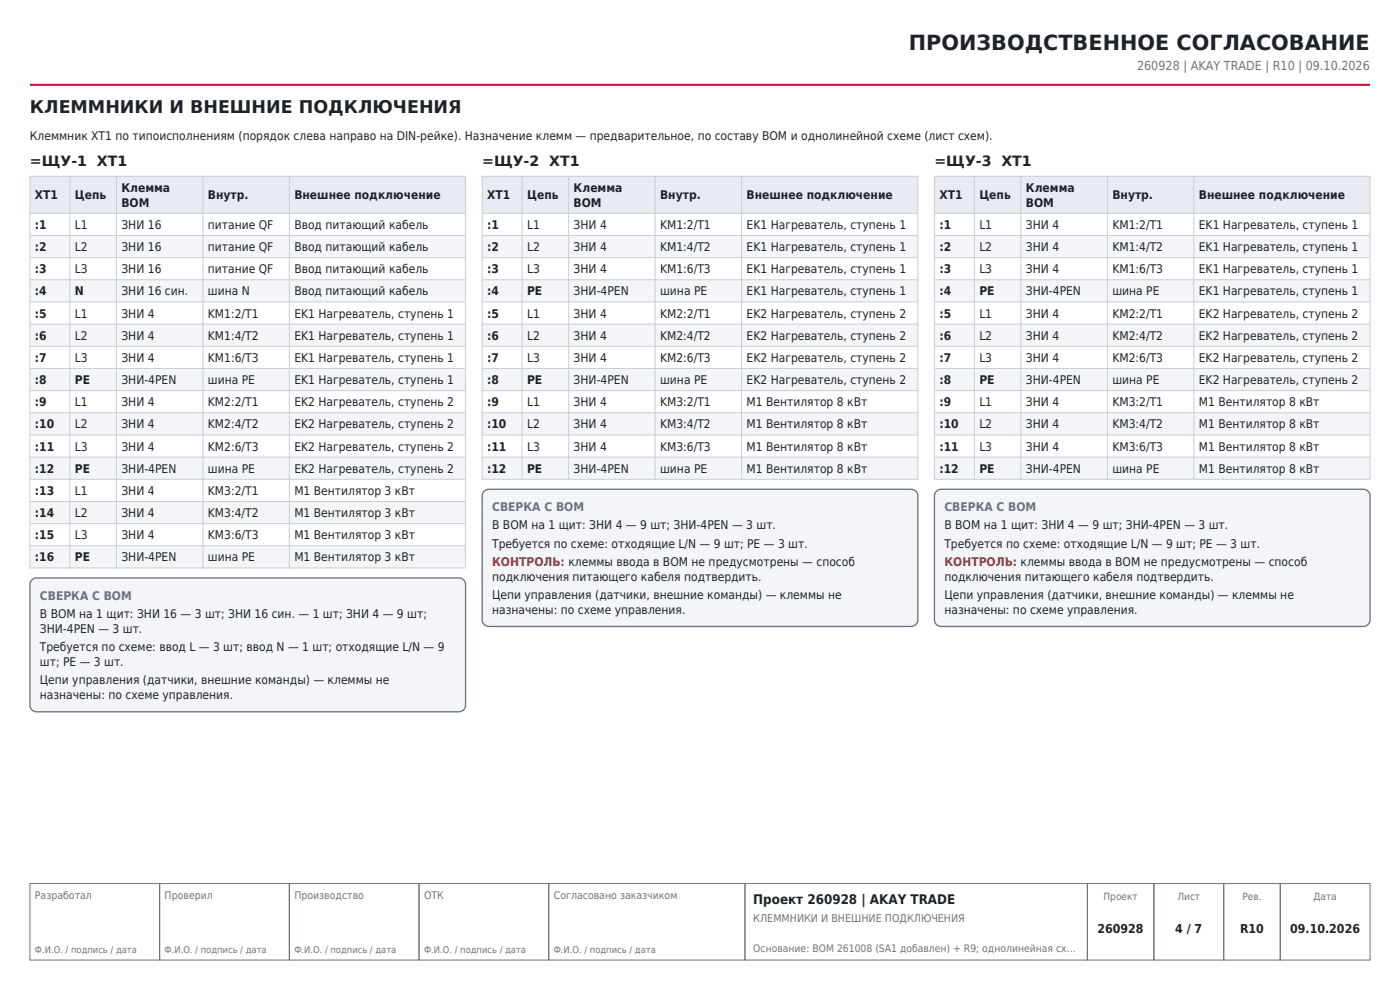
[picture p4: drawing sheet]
<svg xmlns="http://www.w3.org/2000/svg" width="297mm" height="210mm" viewBox="0 0 297 210" stroke-linecap="round" stroke-linejoin="round" font-family="sans-serif">
<defs><g id="words">
<text font-size="4.4" fill="#1f2329" x="192.8" y="10.6">ПРОИЗВОДСТВЕННОЕ СОГЛАСОВАНИЕ</text>
<text font-size="3.7" fill="#1f2329" x="6.3" y="24">КЛЕММНИКИ И ВНЕШНИЕ ПОДКЛЮЧЕНИЯ</text>
<g font-size="3" fill="#1f2329">
<text x="6.3" y="35.3">=ЩУ-1 XT1</text>
<text x="102.3" y="35.3">=ЩУ-2 XT1</text>
<text x="198.2" y="35.3">=ЩУ-3 XT1</text>
</g>
<text font-size="2.8" fill="#1f2329" x="159.8" y="191.7">Проект 260928 | AKAY TRADE</text>
<text font-size="2.6" fill="#6b7280" x="241.2" y="14.8">260928 | AKAY TRADE | R10 | 09.10.2026</text>
<g font-size="2.6" fill="#1f2329">
<text x="232.8" y="198">260928</text>
<text x="249.3" y="198">4 / 7</text>
<text x="263.1" y="198">R10</text>
<text x="273.7" y="198">09.10.2026</text>
</g>
<g font-size="2.5" fill="#1f2329">
<text x="6.3" y="29.6">Клеммник XT1 по типоисполнениям (порядок слева направо на DIN-рейке). Назначение клемм — предварительное, по составу BOM и однолинейной схеме (лист схем).</text>
<text x="25.8" y="40.7">Клемма</text>
<text x="121.7" y="40.7">Клемма</text>
<text x="217.6" y="40.7">Клемма</text>
<text x="7.4" y="42.3">XT1</text>
<text x="15.9" y="42.3">Цепь</text>
<text x="25.8" y="43.9">BOM</text>
<text x="44.1" y="42.3">Внутр.</text>
<text x="62.4" y="42.3">Внешнее подключение</text>
<text x="103.4" y="42.3">XT1</text>
<text x="111.8" y="42.3">Цепь</text>
<text x="121.7" y="43.9">BOM</text>
<text x="140" y="42.3">Внутр.</text>
<text x="158.4" y="42.3">Внешнее подключение</text>
<text x="199.3" y="42.3">XT1</text>
<text x="207.8" y="42.3">Цепь</text>
<text x="217.6" y="43.9">BOM</text>
<text x="236" y="42.3">Внутр.</text>
<text x="254.3" y="42.3">Внешнее подключение</text>
<text x="7.4" y="48.6">:1</text>
<text x="7.4" y="53.3">:2</text>
<text x="15.9" y="48.6">L1</text>
<text x="15.9" y="53.3">L2</text>
<text x="25.8" y="48.6">ЗНИ 16</text>
<text x="25.8" y="53.3">ЗНИ 16</text>
<text x="44.1" y="48.6">питание QF</text>
<text x="44.1" y="53.3">питание QF</text>
<text x="62.4" y="48.6">Ввод питающий кабель</text>
<text x="62.4" y="53.3">Ввод питающий кабель</text>
<text x="103.4" y="48.6">:1</text>
<text x="103.4" y="53.3">:2</text>
<text x="111.8" y="48.6">L1</text>
<text x="111.8" y="53.3">L2</text>
<text x="121.7" y="48.6">ЗНИ 4</text>
<text x="121.7" y="53.3">ЗНИ 4</text>
<text x="140" y="48.6">KM1:2/T1</text>
<text x="140" y="53.3">KM1:4/T2</text>
<text x="158.4" y="48.6">EK1 Нагреватель, ступень 1</text>
<text x="158.4" y="53.3">EK1 Нагреватель, ступень 1</text>
<text x="199.3" y="48.6">:1</text>
<text x="199.3" y="53.3">:2</text>
<text x="207.8" y="48.6">L1</text>
<text x="207.8" y="53.3">L2</text>
<text x="217.6" y="48.6">ЗНИ 4</text>
<text x="217.6" y="53.3">ЗНИ 4</text>
<text x="236" y="48.6">KM1:2/T1</text>
<text x="236" y="53.3">KM1:4/T2</text>
<text x="254.3" y="48.6">EK1 Нагреватель, ступень 1</text>
<text x="254.3" y="53.3">EK1 Нагреватель, ступень 1</text>
<text x="7.4" y="58">:3</text>
<text x="15.9" y="58">L3</text>
<text x="25.8" y="58">ЗНИ 16</text>
<text x="44.1" y="58">питание QF</text>
<text x="62.4" y="58">Ввод питающий кабель</text>
<text x="103.4" y="58">:3</text>
<text x="111.8" y="58">L3</text>
<text x="121.7" y="58">ЗНИ 4</text>
<text x="140" y="58">KM1:6/T3</text>
<text x="158.4" y="58">EK1 Нагреватель, ступень 1</text>
<text x="199.3" y="58">:3</text>
<text x="207.8" y="58">L3</text>
<text x="217.6" y="58">ЗНИ 4</text>
<text x="236" y="58">KM1:6/T3</text>
<text x="254.3" y="58">EK1 Нагреватель, ступень 1</text>
<text x="7.4" y="62.7">:4</text>
<text x="15.9" y="62.7">N</text>
<text x="25.8" y="62.7">ЗНИ 16 син.</text>
<text x="44.1" y="62.7">шина N</text>
<text x="62.4" y="62.7">Ввод питающий кабель</text>
<text x="103.4" y="62.7">:4</text>
<text x="111.8" y="62.7">PE</text>
<text x="121.7" y="62.7">ЗНИ-4PEN</text>
<text x="140" y="62.7">шина PE</text>
<text x="158.4" y="62.7">EK1 Нагреватель, ступень 1</text>
<text x="199.3" y="62.7">:4</text>
<text x="207.8" y="62.7">PE</text>
<text x="217.6" y="62.7">ЗНИ-4PEN</text>
<text x="236" y="62.7">шина PE</text>
<text x="254.3" y="62.7">EK1 Нагреватель, ступень 1</text>
<text x="7.4" y="67.4">:5</text>
<text x="15.9" y="67.4">L1</text>
<text x="25.8" y="67.4">ЗНИ 4</text>
<text x="44.1" y="67.4">KM1:2/T1</text>
<text x="62.4" y="67.4">EK1 Нагреватель, ступень 1</text>
<text x="103.4" y="67.4">:5</text>
<text x="111.8" y="67.4">L1</text>
<text x="121.7" y="67.4">ЗНИ 4</text>
<text x="140" y="67.4">KM2:2/T1</text>
<text x="158.4" y="67.4">EK2 Нагреватель, ступень 2</text>
<text x="199.3" y="67.4">:5</text>
<text x="207.8" y="67.4">L1</text>
<text x="217.6" y="67.4">ЗНИ 4</text>
<text x="236" y="67.4">KM2:2/T1</text>
<text x="254.3" y="67.4">EK2 Нагреватель, ступень 2</text>
<text x="7.4" y="72.1">:6</text>
<text x="7.4" y="76.8">:7</text>
<text x="15.9" y="72.1">L2</text>
<text x="15.9" y="76.8">L3</text>
<text x="25.8" y="72.1">ЗНИ 4</text>
<text x="25.8" y="76.8">ЗНИ 4</text>
<text x="44.1" y="72.1">KM1:4/T2</text>
<text x="44.1" y="76.8">KM1:6/T3</text>
<text x="62.4" y="72.1">EK1 Нагреватель, ступень 1</text>
<text x="62.4" y="76.8">EK1 Нагреватель, ступень 1</text>
<text x="103.4" y="72.1">:6</text>
<text x="103.4" y="76.8">:7</text>
<text x="111.8" y="72.1">L2</text>
<text x="111.8" y="76.8">L3</text>
<text x="121.7" y="72.1">ЗНИ 4</text>
<text x="121.7" y="76.8">ЗНИ 4</text>
<text x="140" y="72.1">KM2:4/T2</text>
<text x="140" y="76.8">KM2:6/T3</text>
<text x="158.4" y="72.1">EK2 Нагреватель, ступень 2</text>
<text x="158.4" y="76.8">EK2 Нагреватель, ступень 2</text>
<text x="199.3" y="72.1">:6</text>
<text x="199.3" y="76.8">:7</text>
<text x="207.8" y="72.1">L2</text>
<text x="207.8" y="76.8">L3</text>
<text x="217.6" y="72.1">ЗНИ 4</text>
<text x="217.6" y="76.8">ЗНИ 4</text>
<text x="236" y="72.1">KM2:4/T2</text>
<text x="236" y="76.8">KM2:6/T3</text>
<text x="254.3" y="72.1">EK2 Нагреватель, ступень 2</text>
<text x="254.3" y="76.8">EK2 Нагреватель, ступень 2</text>
<text x="7.4" y="81.5">:8</text>
<text x="15.9" y="81.5">PE</text>
<text x="25.8" y="81.5">ЗНИ-4PEN</text>
<text x="44.1" y="81.5">шина PE</text>
<text x="62.4" y="81.5">EK1 Нагреватель, ступень 1</text>
<text x="103.4" y="81.5">:8</text>
<text x="111.8" y="81.5">PE</text>
<text x="121.7" y="81.5">ЗНИ-4PEN</text>
<text x="140" y="81.5">шина PE</text>
<text x="158.4" y="81.5">EK2 Нагреватель, ступень 2</text>
<text x="199.3" y="81.5">:8</text>
<text x="207.8" y="81.5">PE</text>
<text x="217.6" y="81.5">ЗНИ-4PEN</text>
<text x="236" y="81.5">шина PE</text>
<text x="254.3" y="81.5">EK2 Нагреватель, ступень 2</text>
<text x="7.4" y="86.2">:9</text>
<text x="15.9" y="86.2">L1</text>
<text x="25.8" y="86.2">ЗНИ 4</text>
<text x="44.1" y="86.2">KM2:2/T1</text>
<text x="62.4" y="86.2">EK2 Нагреватель, ступень 2</text>
<text x="103.4" y="86.2">:9</text>
<text x="111.8" y="86.2">L1</text>
<text x="121.7" y="86.2">ЗНИ 4</text>
<text x="140" y="86.2">KM3:2/T1</text>
<text x="158.4" y="86.2">M1 Вентилятор 8 кВт</text>
<text x="199.3" y="86.2">:9</text>
<text x="207.8" y="86.2">L1</text>
<text x="217.6" y="86.2">ЗНИ 4</text>
<text x="236" y="86.2">KM3:2/T1</text>
<text x="254.3" y="86.2">M1 Вентилятор 8 кВт</text>
<text x="7.4" y="90.9">:10</text>
<text x="7.4" y="95.6">:11</text>
<text x="15.9" y="90.9">L2</text>
<text x="15.9" y="95.6">L3</text>
<text x="25.8" y="90.9">ЗНИ 4</text>
<text x="25.8" y="95.6">ЗНИ 4</text>
<text x="44.1" y="90.9">KM2:4/T2</text>
<text x="44.1" y="95.6">KM2:6/T3</text>
<text x="62.4" y="90.9">EK2 Нагреватель, ступень 2</text>
<text x="62.4" y="95.6">EK2 Нагреватель, ступень 2</text>
<text x="103.4" y="90.9">:10</text>
<text x="103.4" y="95.6">:11</text>
<text x="111.8" y="90.9">L2</text>
<text x="111.8" y="95.6">L3</text>
<text x="121.7" y="90.9">ЗНИ 4</text>
<text x="121.7" y="95.6">ЗНИ 4</text>
<text x="140" y="90.9">KM3:4/T2</text>
<text x="140" y="95.6">KM3:6/T3</text>
<text x="158.4" y="90.9">M1 Вентилятор 8 кВт</text>
<text x="158.4" y="95.6">M1 Вентилятор 8 кВт</text>
<text x="199.3" y="90.9">:10</text>
<text x="199.3" y="95.6">:11</text>
<text x="207.8" y="90.9">L2</text>
<text x="207.8" y="95.6">L3</text>
<text x="217.6" y="90.9">ЗНИ 4</text>
<text x="217.6" y="95.6">ЗНИ 4</text>
<text x="236" y="90.9">KM3:4/T2</text>
<text x="236" y="95.6">KM3:6/T3</text>
<text x="254.3" y="90.9">M1 Вентилятор 8 кВт</text>
<text x="254.3" y="95.6">M1 Вентилятор 8 кВт</text>
<text x="7.4" y="100.3">:12</text>
<text x="15.9" y="100.3">PE</text>
<text x="25.8" y="100.3">ЗНИ-4PEN</text>
<text x="44.1" y="100.3">шина PE</text>
<text x="62.4" y="100.3">EK2 Нагреватель, ступень 2</text>
<text x="103.4" y="100.3">:12</text>
<text x="111.8" y="100.3">PE</text>
<text x="121.7" y="100.3">ЗНИ-4PEN</text>
<text x="140" y="100.3">шина PE</text>
<text x="158.4" y="100.3">M1 Вентилятор 8 кВт</text>
<text x="199.3" y="100.3">:12</text>
<text x="207.8" y="100.3">PE</text>
<text x="217.6" y="100.3">ЗНИ-4PEN</text>
<text x="236" y="100.3">шина PE</text>
<text x="254.3" y="100.3">M1 Вентилятор 8 кВт</text>
<text x="7.4" y="105">:13</text>
<text x="15.9" y="105">L1</text>
<text x="25.8" y="105">ЗНИ 4</text>
<text x="44.1" y="105">KM3:2/T1</text>
<text x="62.4" y="105">M1 Вентилятор 3 кВт</text>
<text x="7.4" y="109.7">:14</text>
<text x="15.9" y="109.7">L2</text>
<text x="25.8" y="109.7">ЗНИ 4</text>
<text x="44.1" y="109.7">KM3:4/T2</text>
<text x="62.4" y="109.7">M1 Вентилятор 3 кВт</text>
<text x="104.4" y="112.3">В BOM на 1 щит: ЗНИ 4 — 9 шт; ЗНИ-4PEN — 3 шт.</text>
<text x="200.4" y="112.3">В BOM на 1 щит: ЗНИ 4 — 9 шт; ЗНИ-4PEN — 3 шт.</text>
<text x="7.4" y="114.4">:15</text>
<text x="7.4" y="119.1">:16</text>
<text x="15.9" y="114.4">L3</text>
<text x="15.9" y="119.1">PE</text>
<text x="25.8" y="114.4">ЗНИ 4</text>
<text x="25.8" y="119.1">ЗНИ-4PEN</text>
<text x="44.1" y="114.4">KM3:6/T3</text>
<text x="44.1" y="119.1">шина PE</text>
<text x="62.4" y="114.4">M1 Вентилятор 3 кВт</text>
<text x="62.4" y="119.1">M1 Вентилятор 3 кВт</text>
<text x="104.4" y="116.2">Требуется по схеме: отходящие L/N — 9 шт; PE — 3 шт.</text>
<text x="200.4" y="116.2">Требуется по схеме: отходящие L/N — 9 шт; PE — 3 шт.</text>
<text x="104.4" y="123.2">подключения питающего кабеля подтвердить.</text>
<text x="200.4" y="123.2">подключения питающего кабеля подтвердить.</text>
<text x="8.5" y="131.1">В BOM на 1 щит: ЗНИ 16 — 3 шт; ЗНИ 16 син. — 1 шт; ЗНИ 4 — 9 шт;</text>
<text x="104.4" y="127">Цепи управления (датчики, внешние команды) — клеммы не</text>
<text x="104.4" y="130.2">назначены: по схеме управления.</text>
<text x="200.4" y="127">Цепи управления (датчики, внешние команды) — клеммы не</text>
<text x="200.4" y="130.2">назначены: по схеме управления.</text>
<text x="8.5" y="134.3">ЗНИ-4PEN — 3 шт.</text>
<text x="8.5" y="138.1">Требуется по схеме: ввод L — 3 шт; ввод N — 1 шт; отходящие L/N — 9</text>
<text x="8.5" y="141.3">шт; PE — 3 шт.</text>
<text x="8.5" y="145.1">Цепи управления (датчики, внешние команды) — клеммы не</text>
<text x="8.5" y="148.3">назначены: по схеме управления.</text>
</g>
<g font-size="2.5" fill="#6b7280">
<text x="104.4" y="108.4">СВЕРКА С BOM</text>
<text x="200.4" y="108.4">СВЕРКА С BOM</text>
<text x="8.5" y="127.2">СВЕРКА С BOM</text>
</g>
<g font-size="2.5" fill="#b26b00">
<text x="104.4" y="120">КОНТРОЛЬ: клеммы ввода в BOM не предусмотрены — способ</text>
<text x="200.4" y="120">КОНТРОЛЬ: клеммы ввода в BOM не предусмотрены — способ</text>
</g>
<text font-size="2.3" fill="#6b7280" x="159.8" y="195.5">КЛЕММНИКИ И ВНЕШНИЕ ПОДКЛЮЧЕНИЯ</text>
<g font-size="2.2" fill="#6b7280">
<text x="7.4" y="190.6">Разработал</text>
<text x="34.9" y="190.6">Проверил</text>
<text x="62.4" y="190.6">Производство</text>
<text x="90" y="190.6">ОТК</text>
<text x="117.5" y="190.6">Согласовано заказчиком</text>
<text x="159.8" y="201.9">Основание: BOM 261008 (SA1 добавлен) + R9; однолинейная сх…</text>
</g>
<g font-size="2.1" fill="#6b7280">
<text x="234.1" y="190.9">Проект</text>
<text x="249.8" y="190.9">Лист</text>
<text x="263.6" y="190.9">Рев.</text>
<text x="278.7" y="190.9">Дата</text>
</g>
<g font-size="2" fill="#6b7280">
<text x="7.4" y="202.2">Ф.И.О. / подпись / дата</text>
<text x="34.9" y="202.2">Ф.И.О. / подпись / дата</text>
<text x="62.4" y="202.2">Ф.И.О. / подпись / дата</text>
<text x="90" y="202.2">Ф.И.О. / подпись / дата</text>
<text x="117.5" y="202.2">Ф.И.О. / подпись / дата</text>
</g>
</g></defs>
<path d="M6.3 18h284.4" fill="none" stroke="#c8102e" stroke-width=".42"/>
<path d="M6.3 187.4h27.6v16.2h-27.6zM33.9 187.4h27.5v16.2h-27.5zM61.4 187.4h27.5v16.2h-27.5zM88.9 187.4h27.5v16.2h-27.5zM116.4 187.4h41.6v16.2h-41.6zM158 187.4h72.7v16.2h-72.7zM230.7 187.4h14.1v16.2h-14.1zM244.8 187.4h14.8v16.2h-14.8zM259.6 187.4h12v16.2h-12zM271.6 187.4h19.1v16.2h-19.1z" fill="none" stroke="#6b7280" stroke-width=".21"/>
<path d="M6.3 37.4h92.5v7.8h-92.5z" fill-rule="evenodd" fill="#e8ecf2"/>
<g fill="#f3f5f8">
<path d="M6.3 49.9h92.5v4.7h-92.5z" fill-rule="evenodd"/>
<path d="M6.3 59.4h92.5v4.7h-92.5z" fill-rule="evenodd"/>
<path d="M6.3 68.8h92.5v4.7h-92.5z" fill-rule="evenodd"/>
<path d="M6.3 78.2h92.5v4.7h-92.5z" fill-rule="evenodd"/>
<path d="M6.3 87.6h92.5v4.7h-92.5z" fill-rule="evenodd"/>
<path d="M6.3 97h92.5v4.7h-92.5z" fill-rule="evenodd"/>
<path d="M6.3 106.4h92.5v4.7h-92.5z" fill-rule="evenodd"/>
<path d="M6.3 115.8h92.5v4.7h-92.5z" fill-rule="evenodd"/>
</g>
<g fill="none" stroke="#c9ced6" stroke-width=".21">
<path d="M6.3 37.4h92.5v83.1h-92.5zM14.8 37.4v83.1M24.7 37.4v83.1M43 37.4v83.1M61.4 37.4v83.1M6.3 45.2h92.5M6.3 49.9h92.5M6.3 54.6h92.5M6.3 59.4h92.5M6.3 64.1h92.5M6.3 68.8h92.5M6.3 73.5h92.5"/>
<path d="M6.3 78.2h92.5M6.3 82.9h92.5M6.3 87.6h92.5M6.3 92.3h92.5M6.3 97h92.5M6.3 101.7h92.5M6.3 106.4h92.5M6.3 111.1h92.5M6.3 115.8h92.5"/>
</g>
<path d="M6.9 122.9l.9-.3h89.6a1.41 1.41 0 0 1 1.4 1.4v25.6a1.41 1.41 0 0 1-1.4 1.4h-89.6a1.41 1.41 0 0 1-1.5-1.4v-25.6l.1-.4z" fill-rule="evenodd" fill="#f3f5f8" stroke="#6b7280" stroke-width=".28"/>
<path d="M102.3 37.4h92.4v7.8h-92.4z" fill-rule="evenodd" fill="#e8ecf2"/>
<g fill="#f3f5f8">
<path d="M102.3 49.9h92.4v4.7h-92.4z" fill-rule="evenodd"/>
<path d="M102.3 59.4h92.4v4.7h-92.4z" fill-rule="evenodd"/>
<path d="M102.3 68.8h92.4v4.7h-92.4z" fill-rule="evenodd"/>
<path d="M102.3 78.2h92.4v4.7h-92.4z" fill-rule="evenodd"/>
<path d="M102.3 87.6h92.4v4.7h-92.4z" fill-rule="evenodd"/>
<path d="M102.3 97h92.4v4.7h-92.4z" fill-rule="evenodd"/>
</g>
<g fill="none" stroke="#c9ced6" stroke-width=".21">
<path d="M102.3 37.4h92.4v64.3h-92.4zM110.8 37.4v64.3M120.6 37.4v64.3M139 37.4v64.3M157.3 37.4v64.3M102.3 45.2h92.4M102.3 49.9h92.4M102.3 54.6h92.4M102.3 59.4h92.4M102.3 64.1h92.4M102.3 68.8h92.4M102.3 73.5h92.4"/>
<path d="M102.3 78.2h92.4M102.3 82.9h92.4M102.3 87.6h92.4M102.3 92.3h92.4M102.3 97h92.4"/>
</g>
<path d="M102.6 104.4l.7-.5 .4-.1h89.6a1.41 1.41 0 0 1 1.4 1.4v26.3a1.41 1.41 0 0 1-1.4 1.4h-89.6a1.41 1.41 0 0 1-1.4-1.4v-26.3z" fill-rule="evenodd" fill="#f3f5f8" stroke="#6b7280" stroke-width=".28"/>
<path d="M198.2 37.4h92.5v7.8h-92.5z" fill-rule="evenodd" fill="#e8ecf2"/>
<g fill="#f3f5f8">
<path d="M198.2 49.9h92.5v4.7h-92.5z" fill-rule="evenodd"/>
<path d="M198.2 59.4h92.5v4.7h-92.5z" fill-rule="evenodd"/>
<path d="M198.2 68.8h92.5v4.7h-92.5z" fill-rule="evenodd"/>
<path d="M198.2 78.2h92.5v4.7h-92.5z" fill-rule="evenodd"/>
<path d="M198.2 87.6h92.5v4.7h-92.5z" fill-rule="evenodd"/>
<path d="M198.2 97h92.5v4.7h-92.5z" fill-rule="evenodd"/>
</g>
<g fill="none" stroke="#c9ced6" stroke-width=".21">
<path d="M198.2 37.4h92.5v64.3h-92.5zM206.7 37.4v64.3M216.6 37.4v64.3M234.9 37.4v64.3M253.3 37.4v64.3M198.2 45.2h92.5M198.2 49.9h92.5M198.2 54.6h92.5M198.2 59.4h92.5M198.2 64.1h92.5M198.2 68.8h92.5M198.2 73.5h92.5"/>
<path d="M198.2 78.2h92.5M198.2 82.9h92.5M198.2 87.6h92.5M198.2 92.3h92.5M198.2 97h92.5"/>
</g>
<path d="M198.8 104.1l.8-.3h89.6a1.41 1.41 0 0 1 1.5 1.4v26.3a1.41 1.41 0 0 1-1.5 1.4h-89.6a1.41 1.41 0 0 1-1.4-1.4v-26.3l.1-.5z" fill-rule="evenodd" fill="#f3f5f8" stroke="#6b7280" stroke-width=".28"/>
<use href="#words"/>
</svg>
